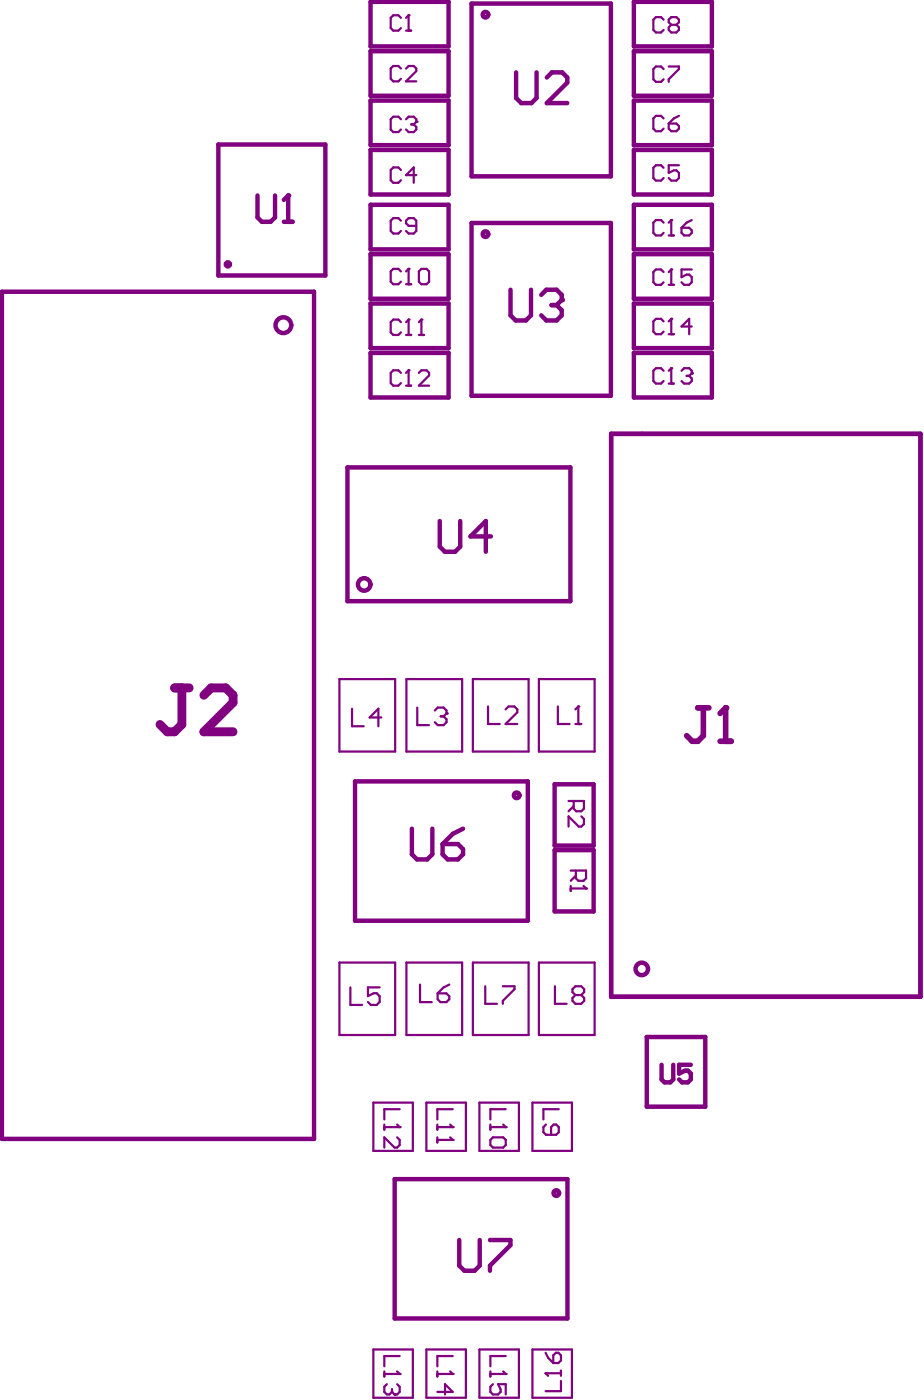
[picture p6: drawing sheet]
<svg xmlns="http://www.w3.org/2000/svg" width="140mm" height="212mm" viewBox="0 0 140 212" stroke-linecap="round" stroke-linejoin="round" font-family="sans-serif">
<g fill="none" stroke="#800080" stroke-width=".34">
<path d="M51.4 103h8.5v11h-8.5zM61.6 103h8.4v11h-8.4zM71.7 103h8.4v11h-8.4zM81.7 103h8.4v11h-8.4zM51.4 146h8.5v11h-8.5zM61.6 146h8.4v11h-8.4zM71.7 146h8.4v11h-8.4zM81.7 146h8.4v11h-8.4zM56.6 167.3h6v7.3h-6zM64.6 167.3h6v7.3h-6zM72.7 167.3h6v7.3h-6zM80.7 167.3h6v7.3h-6z"/>
<path d="M56.6 204.7h6v7.3h-6zM58.3 208v.8M58.3 208.4h2.3M60.6 205.7h-2.3v1.6M64.6 204.7h6v7.3h-6zM72.7 204.7h6v7.3h-6zM80.7 204.7h6v7.3h-6z"/>
</g>
<g fill="none" stroke="#800080" stroke-width=".67">
<path d="M56.2 .3h11.8v6.7h-11.8zM56.2 7.8h11.8v6.7h-11.8zM56.2 15.3h11.8v6.7h-11.8zM71.5 .5h21.1v26.2h-21.1zM96.1 .3h11.8v6.7h-11.8zM96.1 7.8h11.8v6.7h-11.8zM96.1 15.3h11.8v6.7h-11.8zM33.1 21.9h16.2v19.9h-16.2zM56.2 22.7h11.8v6.8h-11.8zM56.2 31.1h11.8v6.7h-11.8zM56.2 38.6h11.8v6.7h-11.8zM71.5 33.8h21.1v26.2h-21.1z"/>
<path d="M96.1 22.7h11.8v6.8h-11.8zM96.1 31.1h11.8v6.7h-11.8zM96.1 38.6h11.8v6.7h-11.8zM.3 44.3h47.3v128.5h-47.3zM56.2 46h11.8v6.8h-11.8zM56.2 53.5h11.8v6.8h-11.8zM96.1 46h11.8v6.8h-11.8zM96.1 53.5h11.8v6.8h-11.8zM52.7 70.9h33.8v20.3h-33.8zM92.6 65.8h46.9v85.4h-46.9zM53.8 118.5h26.2v21.2h-26.2zM84.1 119h5.9v9.3h-5.9z"/>
<path d="M84.1 129h5.9v9.3h-5.9zM98 157.3h8.9v10.6h-8.9zM59.8 178.9h26.2v21.1h-26.2z"/>
</g>
<circle cx="60.6" cy="208.4" r=".17" fill="#800080"/>
<path d="M60.2 208l.4 .4M60.2 210l.4 .4v.7l-.4 .4h-.4" fill="none" stroke="#800080" stroke-width=".34"/>
<circle cx="59.8" cy="211.5" r=".17" fill="#800080"/>
<path d="M58.3 170.6v.8M58.3 171h2.3M60.6 168.3h-2.3v1.5M58.6 210l-.3 .4v.7l.3 .4h.4l.4-.4M59.4 211.1l.4 .4M59.4 210.8v.3" fill="none" stroke="#800080" stroke-width=".34"/>
<circle cx="60.6" cy="171" r=".17" fill="#800080"/>
<path d="M60.2 170.6l.4 .4M60.2 172.5l.4 .4v.8l-.4 .4h-.4l-1.5-1.6v1.6M66.3 208v.8M66.3 208.4h2.3M68.6 205.7h-2.3v1.6" fill="none" stroke="#800080" stroke-width=".34"/>
<circle cx="68.6" cy="208.4" r=".17" fill="#800080"/>
<path d="M66.3 170.6v.8M66.3 171h2.3M68.6 168.3h-2.3v1.5M66.3 211.1h2.3l-1.1-1.1v1.5M68.2 208l.4 .4" fill="none" stroke="#800080" stroke-width=".34"/>
<circle cx="68.6" cy="171" r=".17" fill="#800080"/>
<path d="M66.3 172.5v.8M66.3 172.9h2.3M68.2 170.6l.4 .4" fill="none" stroke="#800080" stroke-width=".34"/>
<circle cx="68.6" cy="172.9" r=".17" fill="#800080"/>
<path d="M86.2 121.5h2.3v1.2l-.4 .4h-.8l-.3-.4v-1.2M86.5 132.1h2.3v1.1l-.4 .4h-.7l-.4-.4v-1.1M86.5 134.4v.8M86.5 134.8h2.3M87 122.3l-.8 .8M87.3 132.8l-.8 .8M88.1 123.8l.4 .4v.8l-.4 .4h-.4l-1.5-1.6v1.6M68.2 172.5l.4 .4" fill="none" stroke="#800080" stroke-width=".34"/>
<circle cx="88.8" cy="134.8" r=".17" fill="#800080"/>
<path d="M60.8 41.2l-.4-.4h-.8l-.4 .4v1.5l.4 .4h.8l.4-.4M61.5 43.1h.8M61.9 40.8v2.3M88.4 134.4l.4 .4" fill="none" stroke="#800080" stroke-width=".34"/>
<path d="M66.7 79v3.9l.7 .8h1.6l.8-.8v-3.9M74.4 81.4h-3.1l2.3-2.4v4.7" fill="none" stroke="#800080" stroke-width=".67"/>
<circle cx="61.9" cy="40.8" r=".17" fill="#800080"/>
<path d="M60.8 18.1l-.4-.4h-.8l-.4 .4v1.5l.4 .4h.8l.4-.4M61.5 18.1l.4-.4h.8l.4 .4v.4M60.8 33.5l-.4-.4h-.8l-.4 .4v1.5l.4 .4h.8l.4-.4M60.8 25.8l-.4-.4h-.8l-.4 .4v1.5l.4 .4h.8l.4-.4M63.1 34.3h-1.2l-.4-.4v-.4l.4-.4h.8l.4 .4v1.5l-.4 .4h-.8l-.4-.4M63.1 26.6h-1.6l1.2-1.2v2.3M61.9 40.8l-.4 .4M63.9 40.8h.7l.4 .4v1.5l-.4 .4h-.7l-.4-.4v-1.5z" fill="none" stroke="#800080" stroke-width=".34"/>
<circle cx="63.1" cy="18.5" r=".17" fill="#800080"/>
<path d="M62.3 18.9h.4M62.7 18.9l.4 .4v.3l-.4 .4h-.8l-.4-.4M63.1 18.5l-.4 .4M100.6 41.3l-.4-.4h-.8l-.4 .4v1.5l.4 .4h.8l.4-.4M101.4 43.2h.7M101.7 40.9v2.3" fill="none" stroke="#800080" stroke-width=".34"/>
<path d="M100.3 161.5v2.2l.4 .5h.9l.4-.5v-2.2M104.7 161.5h-1.8v1.4l.9-.5h.5l.4 .5v.8l-.4 .5h-.9l-.5-.5" fill="none" stroke="#800080" stroke-width=".67"/>
<circle cx="101.7" cy="40.9" r=".17" fill="#800080"/>
<path d="M100.6 33.8l-.4-.4h-.8l-.4 .4v1.5l.4 .4h.8l.4-.4M101.4 35.7h.7M101.7 33.4v2.3M101.7 40.9l-.3 .4M104.8 40.9h-1.5v1.1l.8-.3h.4l.3 .3v.8l-.3 .4h-.8l-.4-.4" fill="none" stroke="#800080" stroke-width=".34"/>
<circle cx="101.7" cy="33.4" r=".17" fill="#800080"/>
<path d="M100.6 18l-.4-.4h-.8l-.4 .4v1.5l.4 .4h.8l.4-.4M101.4 18.7h1.1l.4 .4v.4l-.4 .4h-.8l-.3-.4zM102.9 17.6l-.8 .4-.7 .7M100.6 25.5l-.4-.4h-.8l-.4 .4v1.5l.4 .4h.8l.4-.4M101.7 33.4l-.3 .4M102.9 25.1h-1.5v1.1l.7-.4h.4l.4 .4v.8l-.4 .4h-.8l-.3-.4M103.3 34.6h1.2l.3 .3v.4l-.3 .4h-.8l-.4-.4zM104.8 33.4l-.7 .4-.8 .8" fill="none" stroke="#800080" stroke-width=".34"/>
<path d="M39 29.7v3.3l.7 .6h1.3l.7-.6v-3.3M43 33.6h1.3M43.7 29.7v3.9" fill="none" stroke="#800080" stroke-width=".67"/>
<circle cx="43.7" cy="29.7" r=".34" fill="#800080"/>
<path d="M43.7 29.7l-.7 .6" fill="none" stroke="#800080" stroke-width=".67"/>
<path d="M74.3 208v.8M74.3 208.4h2.4M76.7 205.7h-2.4v1.6" fill="none" stroke="#800080" stroke-width=".34"/>
<circle cx="76.7" cy="208.4" r=".17" fill="#800080"/>
<path d="M74.3 170.6v.8M74.3 171h2.4M76.7 168.3h-2.4v1.5M74.7 210l-.4 .4v.7l.4 .4h.8l.4-.4v-.3l-.4-.8h1.2v1.5M76.3 208l.4 .4" fill="none" stroke="#800080" stroke-width=".34"/>
<circle cx="76.7" cy="171" r=".17" fill="#800080"/>
<path d="M60.8 56.6l-.4-.4h-.8l-.4 .4v1.5l.4 .4h.8l.4-.4M61.5 58.5h.8M61.9 56.2v2.3M74.7 172.5h1.6l.4 .4v.8l-.4 .4h-1.6l-.4-.4v-.8zM76.3 170.6l.4 .4" fill="none" stroke="#800080" stroke-width=".34"/>
<path d="M62.4 125.7v3.9l.8 .8h1.6l.7-.8v-3.9M67.1 128h2.3l.8 .8v.8l-.8 .8h-1.5l-.8-.8zM70.2 125.7l-1.6 .8-1.5 1.5" fill="none" stroke="#800080" stroke-width=".67"/>
<circle cx="61.9" cy="56.2" r=".17" fill="#800080"/>
<path d="M60.8 48.9l-.4-.4h-.8l-.4 .4v1.5l.4 .4h.8l.4-.4M61.5 50.8h.8M61.9 56.2l-.4 .4M61.9 48.5v2.3M63.5 56.6l.4-.4h.7l.4 .4v.4l-1.5 1.5h1.5" fill="none" stroke="#800080" stroke-width=".34"/>
<circle cx="61.9" cy="48.5" r=".17" fill="#800080"/>
<path d="M61.9 48.5l-.4 .4M63.5 50.8h.8M63.9 48.5v2.3" fill="none" stroke="#800080" stroke-width=".34"/>
<circle cx="63.9" cy="48.5" r=".17" fill="#800080"/>
<path d="M60.8 10.4l-.4-.4h-.8l-.4 .4v1.6l.4 .3h.8l.4-.3M60.8 2.7l-.4-.4h-.8l-.4 .4v1.6l.4 .3h.8l.4-.3M61.5 10.4l.4-.4h.8l.4 .4v.4l-1.6 1.5h1.6M61.5 4.6h.8M61.9 2.3v2.3M63.9 48.5l-.4 .4" fill="none" stroke="#800080" stroke-width=".34"/>
<circle cx="61.9" cy="2.3" r=".17" fill="#800080"/>
<path d="M61.9 2.3l-.4 .4M82.7 208.3h2.3M85 209.5v1.5h-2.3M85 207.9v.8" fill="none" stroke="#800080" stroke-width=".34"/>
<circle cx="82.7" cy="208.3" r=".17" fill="#800080"/>
<path d="M100.6 56.2l-.4-.3h-.8l-.4 .3v1.6l.4 .4h.8l.4-.4M101.4 58.2h.7M101.7 55.9v2.3M82.8 170.6l-.4 .4v.8l.4 .3h1.5l.4-.3v-.8l-.4-.4h-.4l-.4 .4v1.1M84.7 168.3h-2.3v1.5M82.7 208.3l.4 .4M82.7 205.2l.4 .8 .8 .8M83.9 205.6l.4-.4h.3l.4 .4v.8l-.4 .4h-.7z" fill="none" stroke="#800080" stroke-width=".34"/>
<circle cx="101.7" cy="55.9" r=".17" fill="#800080"/>
<path d="M101.7 55.9l-.3 .3M103.3 56.2l.4-.3h.8l.3 .3v.4" fill="none" stroke="#800080" stroke-width=".34"/>
<circle cx="104.8" cy="56.6" r=".17" fill="#800080"/>
<path d="M100.6 48.8l-.4-.4h-.8l-.4 .4v1.5l.4 .4h.8l.4-.4M101.4 50.7h.7M101.7 48.4v2.3M104.1 57h.4M104.5 57l.3 .4v.4l-.3 .4h-.8l-.4-.4M104.8 56.6l-.3 .4" fill="none" stroke="#800080" stroke-width=".34"/>
<circle cx="101.7" cy="48.4" r=".17" fill="#800080"/>
<g fill="none" stroke="#800080" stroke-width=".34">
<path d="M100.6 10.5l-.4-.4h-.8l-.4 .4v1.5l.4 .4h.8l.4-.4M100.6 3l-.4-.4h-.8l-.4 .4v1.5l.4 .4h.8l.4-.4M101.4 10.1h1.5v.4l-1.5 1.5v.4M101.7 3.8l-.3-.4v-.4l.3-.4h.8l.4 .4v.4l-.4 .4M101.7 3.8l-.3 .4v.3l.3 .4h.8l.4-.4v-.3l-.4-.4M101.7 3.8h.8M101.7 48.4l-.3 .4M104.8 49.5h-1.5l1.2-1.1v2.3M53.1 149.8v2.6h1.8M57.5 149.8h-1.7v1.3l.9-.4h.4l.4 .4v.9l-.4 .4h-.9l-.4-.4M63.7 149.4v2.6h1.7M66.3 150.7h1.4l.4 .4v.5l-.4 .4h-.9l-.5-.4z"/>
<path d="M68.1 149.4l-.9 .4-.9 .9M73.6 149.6v2.7h1.7M76.2 149.6h1.8v.5l-1.8 1.7v.5M84.1 149.6v2.7h1.8M87.2 150.9l-.4 .5v.4l.4 .5h.9l.4-.5v-.4l-.4-.5M87.2 150.9l-.4-.4v-.4l.4-.5h.9l.4 .5v.4l-.4 .4M87.2 150.9h.9"/>
</g>
<path d="M78.2 11v3.9l.8 .7h1.6l.7-.7v-3.9M82.9 11.8l.8-.8h1.5l.8 .8v.7l-3.1 3.1h3.1M77.4 44v3.8l.8 .8h1.5l.8-.8v-3.8M82 44.7l.8-.7h1.6l.7 .7v.8M69.6 188.1v3.9l.8 .8h1.5l.8-.8v-3.9M74.3 188.1h3.1v.8l-3.1 3.1v.8" fill="none" stroke="#800080" stroke-width=".67"/>
<circle cx="85.1" cy="45.5" r=".34" fill="#800080"/>
<path d="M83.6 46.3h.8M84.4 46.3l.7 .8v.7l-.7 .8h-1.6l-.8-.8M85.1 45.5l-.7 .8" fill="none" stroke="#800080" stroke-width=".67"/>
<path d="M105.8 107.4h1.7M106.6 107.4v4.2l-.8 .8h-.9l-.8-.8M109.1 112.4h1.7M110 107.4v5" fill="none" stroke="#800080" stroke-width=".85"/>
<circle cx="110" cy="107.4" r=".43" fill="#800080"/>
<path d="M110 107.4l-.9 .8" fill="none" stroke="#800080" stroke-width=".85"/>
<path d="M26.5 104.4h2.2M27.6 104.4v5.5l-1.1 1.1h-1.1l-1.2-1.1M30.9 105.5l1.1-1.1h2.2l1.1 1.1v1.1l-4.4 4.4h4.4" fill="none" stroke="#800080" stroke-width="1.3"/>
<path d="M84.6 107.2v2.6h1.7M87.2 109.8h.9M87.7 107.2v2.6" fill="none" stroke="#800080" stroke-width=".34"/>
<circle cx="87.7" cy="107.2" r=".17" fill="#800080"/>
<path d="M53.4 107.5v2.7h1.7M57.8 108.8h-1.8l1.4-1.3v2.7M63.2 107.3v2.7h1.8M65.9 107.8l.4-.5h.9l.5 .5v.4M74 107.2v2.6h1.7M76.6 107.6l.5-.4h.9l.4 .4v.5l-1.8 1.7h1.8M87.7 107.2l-.5 .4" fill="none" stroke="#800080" stroke-width=".34"/>
<circle cx="67.7" cy="108.2" r=".17" fill="#800080"/>
<path d="M66.8 108.7h.4M67.2 108.7l.5 .4v.5l-.5 .4h-.9l-.4-.4M67.7 108.2l-.5 .5" fill="none" stroke="#800080" stroke-width=".34"/>
<g fill="none" stroke="#800080" stroke-width=".67">
<circle cx="73.6" cy="2.2" r=".42"/>
<circle cx="73.6" cy="35.5" r=".42"/>
<circle cx="34.5" cy="40.1" r=".31"/>
<circle cx="43" cy="49.3" r="1.2"/>
<circle cx="55.2" cy="88.7" r=".94"/>
<circle cx="78.3" cy="120.6" r=".42"/>
<circle cx="97.3" cy="147" r=".94"/>
<circle cx="84.3" cy="181" r=".42"/>
</g>
</svg>
